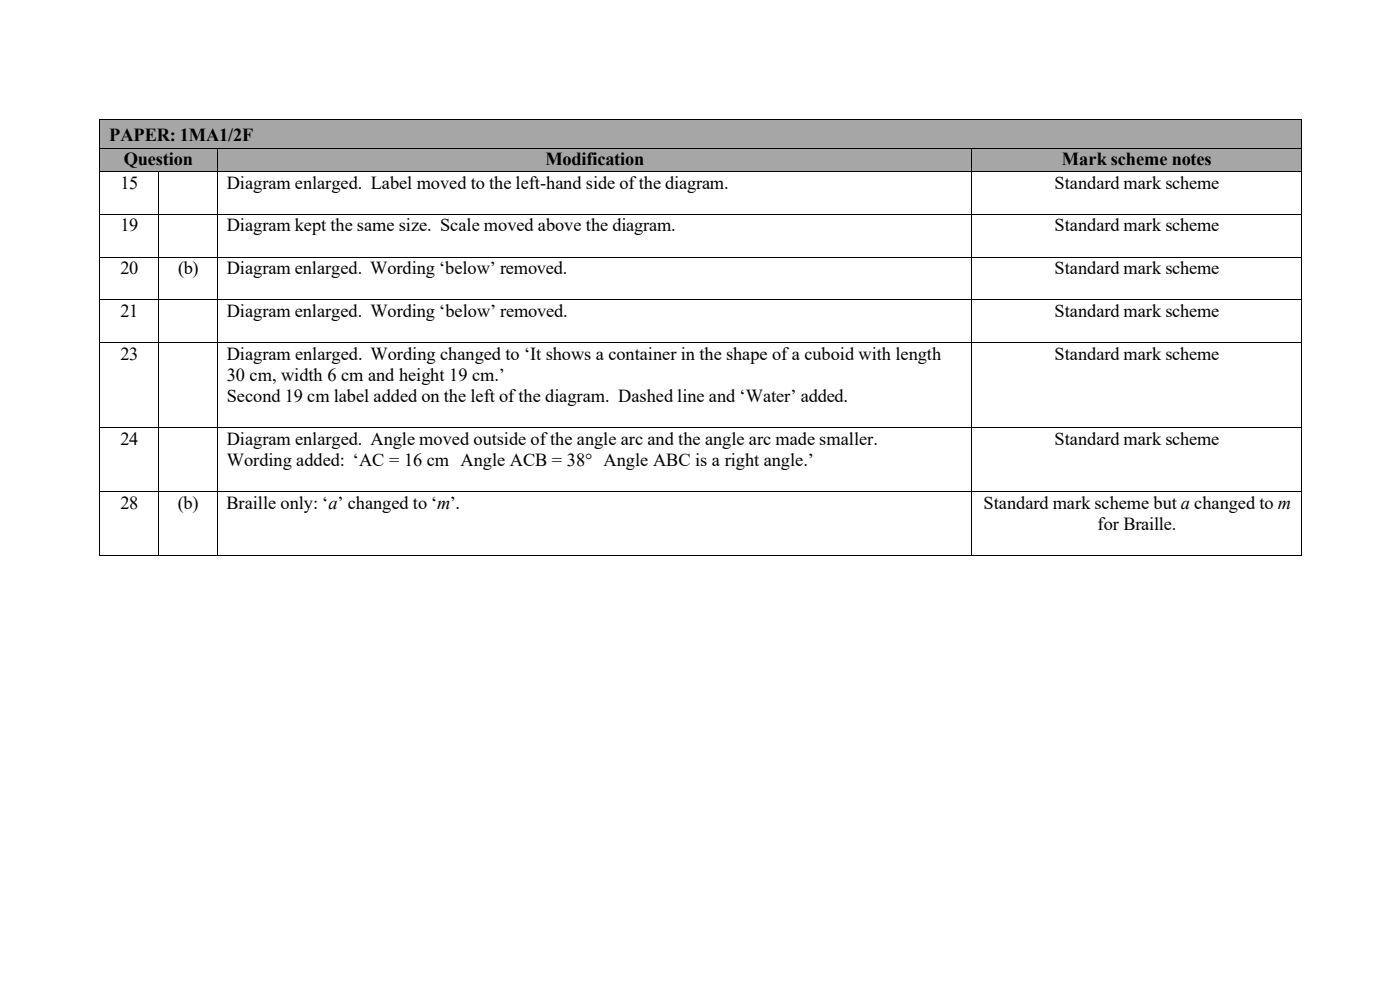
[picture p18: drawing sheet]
<svg xmlns="http://www.w3.org/2000/svg" width="297mm" height="210mm" viewBox="0 0 297 210" stroke-linecap="round" stroke-linejoin="round" font-family="sans-serif">
<defs><g id="words">
<g font-size="3.9">
<text x="23.2" y="29.9">PAPER: 1MA1/2F</text>
<text x="26.2" y="35.1">Question</text>
<text x="115.7" y="35.1">Modification</text>
<text x="225.3" y="35.1">Mark scheme notes</text>
<text x="25.6" y="40">15</text>
<text x="48.1" y="40">Diagram enlarged. Label moved to the left-hand side ofthe diagram.</text>
<text x="223.8" y="40">Standard mark scheme</text>
<text x="25.6" y="49.1">19</text>
<text x="48.1" y="49.1">Diagram kept the same size. Scale moved above the diagram.</text>
<text x="223.8" y="49.1">Standard mark scheme</text>
<text x="25.6" y="58.1">20</text>
<text x="37.8" y="58.1">(b)</text>
<text x="48.1" y="58.1">Diagram enlarged. Wording ‘below’ removed.</text>
<text x="223.8" y="58.1">Standard mark scheme</text>
<text x="25.6" y="67.2">21</text>
<text x="48.1" y="67.2">Diagram enlarged. Wording ‘below’ removed.</text>
<text x="223.8" y="67.2">Standard mark scheme</text>
<text x="25.6" y="76.3">23</text>
<text x="48.1" y="76.4">Diagram enlarged. Wording changed to ‘It shows a container in the shape ofa cuboid with length</text>
<text x="223.8" y="76.3">Standard mark scheme</text>
<text x="48.1" y="80.8">30 cm, width 6 cm and height 19 cm.’</text>
<text x="48.1" y="85.3">Second 19 cm label added on the left ofthe diagram. Dashed line and ‘Water’ added.</text>
<text x="25.6" y="94.3">24</text>
<text x="48.1" y="94.4">Diagram enlarged. Angle moved outside ofthe angle arc and the angle arc made smaller.</text>
<text x="223.8" y="94.3">Standard mark scheme</text>
<text x="48.1" y="98.9">Wording added: ‘AC = 16 cm Angle ACB = 38° Angle ABC is a right angle.’</text>
<text x="25.6" y="107.9">28</text>
<text x="37.7" y="107.9">(b)</text>
<text x="48.1" y="107.9">Braille only: ‘a’ changed to ‘m’.</text>
<text x="208.7" y="107.9">Standard mark scheme but a changed to m</text>
<text x="232.9" y="112.4">for Braille.</text>
</g>
</g></defs>
<g fill="#a6a6a6">
<path d="M21.3 25.5h254.8v6h-254.8z" fill-rule="evenodd"/>
<path d="M21.3 25.5h254.8v5.2h-254.8z" fill-rule="evenodd"/>
</g>
<g fill="#000">
<path d="M21.1 25.3h.2v.2h-.2z" fill-rule="evenodd"/>
<path d="M21.1 25.3h.2v.2h-.2z" fill-rule="evenodd"/>
<path d="M276.1 25.3h.1v.2h-.1z" fill-rule="evenodd"/>
<path d="M276.1 25.3h.1v.2h-.1z" fill-rule="evenodd"/>
</g>
<path d="M21.2 25.5v6M21.3 25.4h254.8M276.1 25.5v6" fill="none" stroke="#000" stroke-width=".21"/>
<g fill="#a6a6a6">
<path d="M21.3 31.7h24.7v4.5h-24.7z" fill-rule="evenodd"/>
<path d="M21.3 31.7h24.7v4.2h-24.7z" fill-rule="evenodd"/>
<path d="M46.2 31.7h159.9v4.5h-159.9z" fill-rule="evenodd"/>
<path d="M46.2 31.7h159.9v4.2h-159.9z" fill-rule="evenodd"/>
<path d="M206.2 31.7h69.9v4.5h-69.9z" fill-rule="evenodd"/>
<path d="M206.2 31.7h69.9v4.2h-69.9z" fill-rule="evenodd"/>
</g>
<g fill="#000">
<path d="M21.1 31.5h.2v.2h-.2z" fill-rule="evenodd"/>
<path d="M21.1 36.2h.2v.2h-.2z" fill-rule="evenodd"/>
<path d="M33.5 36.2h.2v.2h-.2z" fill-rule="evenodd"/>
<path d="M46 31.5h.2v.2h-.2z" fill-rule="evenodd"/>
<path d="M46 36.2h.2v.2h-.2z" fill-rule="evenodd"/>
<path d="M206.1 31.5h.1v.2h-.1z" fill-rule="evenodd"/>
<path d="M206.1 36.2h.1v.2h-.1z" fill-rule="evenodd"/>
<path d="M276.1 31.5h.1v.2h-.1z" fill-rule="evenodd"/>
<path d="M276.1 36.2h.1v.2h-.1z" fill-rule="evenodd"/>
<path d="M21.1 45.3h.2v.2h-.2z" fill-rule="evenodd"/>
<path d="M21.1 54.4h.2v.2h-.2z" fill-rule="evenodd"/>
<path d="M33.5 45.3h.2v.2h-.2z" fill-rule="evenodd"/>
<path d="M33.5 54.4h.2v.2h-.2z" fill-rule="evenodd"/>
<path d="M46 45.3h.2v.2h-.2z" fill-rule="evenodd"/>
<path d="M46 54.4h.2v.2h-.2z" fill-rule="evenodd"/>
<path d="M206.1 45.3h.1v.2h-.1z" fill-rule="evenodd"/>
<path d="M206.1 54.4h.1v.2h-.1z" fill-rule="evenodd"/>
<path d="M276.1 45.3h.1v.2h-.1z" fill-rule="evenodd"/>
<path d="M276.1 54.4h.1v.2h-.1z" fill-rule="evenodd"/>
<path d="M21.1 63.5h.2v.2h-.2z" fill-rule="evenodd"/>
<path d="M21.1 72.6h.2v.2h-.2z" fill-rule="evenodd"/>
<path d="M33.5 63.5h.2v.2h-.2z" fill-rule="evenodd"/>
<path d="M33.5 72.6h.2v.2h-.2z" fill-rule="evenodd"/>
<path d="M46 63.5h.2v.2h-.2z" fill-rule="evenodd"/>
<path d="M46 72.6h.2v.2h-.2z" fill-rule="evenodd"/>
<path d="M206.1 63.5h.1v.2h-.1z" fill-rule="evenodd"/>
<path d="M206.1 72.6h.1v.2h-.1z" fill-rule="evenodd"/>
<path d="M276.1 63.5h.1v.2h-.1z" fill-rule="evenodd"/>
<path d="M276.1 72.6h.1v.2h-.1z" fill-rule="evenodd"/>
<path d="M21.1 90.6h.2v.2h-.2z" fill-rule="evenodd"/>
<path d="M33.5 90.6h.2v.2h-.2z" fill-rule="evenodd"/>
<path d="M46 90.6h.2v.2h-.2z" fill-rule="evenodd"/>
<path d="M206.1 90.6h.1v.2h-.1z" fill-rule="evenodd"/>
<path d="M276.1 90.6h.1v.2h-.1z" fill-rule="evenodd"/>
<path d="M21.1 104.2h.2v.2h-.2z" fill-rule="evenodd"/>
<path d="M21.1 117.8h.2v.1h-.2z" fill-rule="evenodd"/>
<path d="M21.1 117.8h.2v.1h-.2z" fill-rule="evenodd"/>
<path d="M33.5 104.2h.2v.2h-.2z" fill-rule="evenodd"/>
<path d="M33.5 117.8h.2v.1h-.2z" fill-rule="evenodd"/>
<path d="M46 104.2h.2v.2h-.2z" fill-rule="evenodd"/>
<path d="M46 117.8h.2v.1h-.2z" fill-rule="evenodd"/>
<path d="M206.1 104.2h.1v.2h-.1z" fill-rule="evenodd"/>
<path d="M206.1 117.8h.1v.1h-.1z" fill-rule="evenodd"/>
<path d="M276.1 104.2h.1v.2h-.1z" fill-rule="evenodd"/>
<path d="M276.1 117.8h.1v.1h-.1z" fill-rule="evenodd"/>
<path d="M276.1 117.8h.1v.1h-.1z" fill-rule="evenodd"/>
</g>
<g fill="none" stroke="#000" stroke-width=".21">
<path d="M21.2 31.7v4.5M21.2 36.4v8.9M21.3 31.6h24.7M21.3 36.3h12.2M33.6 36.4v8.9M33.7 36.3h12.3M46.1 31.7v4.5M46.1 36.4v8.9M46.2 31.6h159.9M46.2 36.3h159.9M206.2 31.7v4.5M206.2 36.4v8.9"/>
<path d="M206.2 31.6h69.9M206.2 36.3h69.9M276.1 31.7v4.5M276.1 36.4v8.9M21.2 45.5v8.9M21.2 54.6v8.9M21.3 45.4h12.2M21.3 54.5h12.2M33.6 45.5v8.9M33.6 54.6v8.9M33.7 45.4h12.3M33.7 54.5h12.3"/>
<path d="M46.1 45.5v8.9M46.1 54.6v8.9M46.2 45.4h159.9M46.2 54.5h159.9M206.2 45.5v8.9M206.2 54.6v8.9M206.2 45.4h69.9M206.2 54.5h69.9M276.1 45.5v8.9M276.1 54.6v8.9M21.2 63.7v8.9M21.2 72.8v17.8"/>
<path d="M21.3 63.6h12.2M21.3 72.7h12.2M33.6 63.7v8.9M33.6 72.8v17.8M33.7 63.6h12.3M33.7 72.7h12.3M46.1 63.7v8.9M46.1 72.8v17.8M46.2 63.6h159.9M46.2 72.7h159.9M206.2 63.7v8.9M206.2 72.8v17.8"/>
<path d="M206.2 63.6h69.9M206.2 72.7h69.9M276.1 63.7v8.9M276.1 72.8v17.8M21.2 90.8v13.4M21.3 90.7h12.2M33.6 90.8v13.4M33.7 90.7h12.3M46.1 90.8v13.4M46.2 90.7h159.9M206.2 90.8v13.4M206.2 90.7h69.9"/>
<path d="M276.1 90.8v13.4M21.2 104.4v13.4M21.3 104.3h12.2M21.3 117.8h12.2M33.6 104.4v13.4M33.7 104.3h12.3M33.7 117.8h12.3M46.1 104.4v13.4M46.2 104.3h159.9M46.2 117.8h159.9M206.2 104.4v13.4M206.2 104.3h69.9"/>
<path d="M206.2 117.8h69.9M276.1 104.4v13.4"/>
</g>
<use href="#words"/>
</svg>
